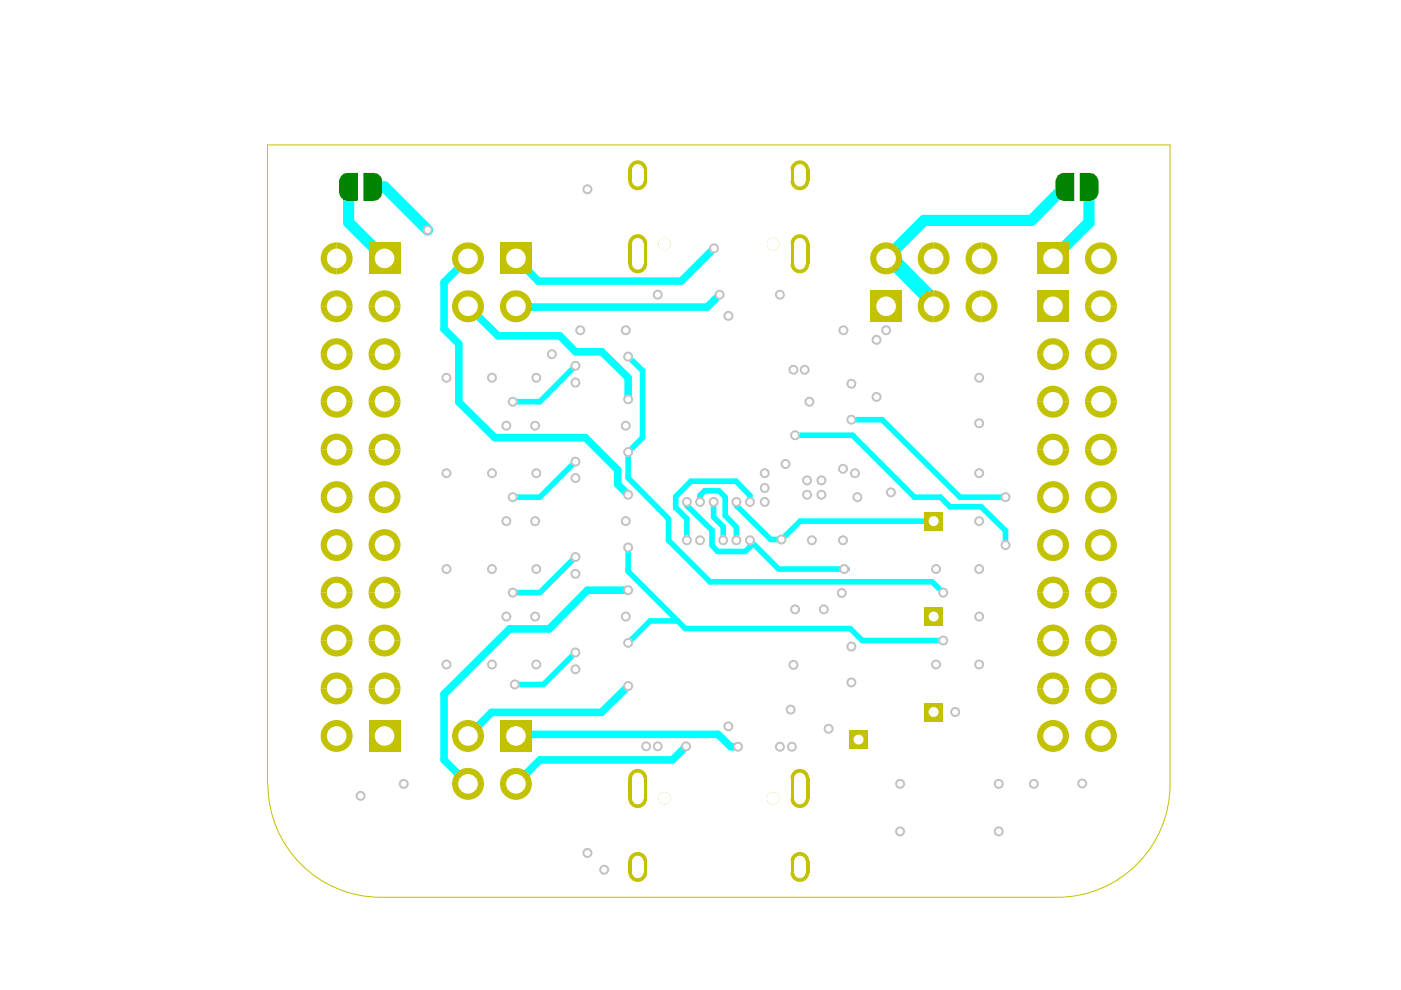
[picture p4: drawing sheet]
<svg xmlns="http://www.w3.org/2000/svg" width="297mm" height="210mm" viewBox="0 0 297 210" stroke-linecap="round" stroke-linejoin="round" font-family="sans-serif">
<path d="M56.7 166.3v-135.6h191.4v135.6M56.8 166.3a23.9 23.9 0 0 0 23.9 23.9M248.1 166.3a23.9 23.9 0 0 1-23.9 23.9M80.7 190.2h143.4" fill="none" stroke="#c2c200" stroke-width=".21"/>
<path d="M99.2 54.8l-5.1 5.1v9.9l3.2 3.1v12.4l7.6 7.5h19.2l6.9 6.9v3l2.2 2.2M151.4 52.7l-7 6.9h-30.3l-4.7-4.8M99.2 64.9l6.4 6.3h13.1l3.3 3.4h5.6l5.6 5.5v4.6M152.6 62.5l-2.7 2.6h-40.3l-.2-.2M133.2 125.1h-8.7l-8.1 8.2h-8.4l-13.9 13.9v13.9l5.1 5.1M109.4 156l.3-.3h42.5l2.7 2.6h1.6M133.2 145.5l-5.7 5.5h-23.3l-5 5M145.5 158.2l-2.9 2.9h-28.1l-5.1 5.1" fill="none" stroke="#0ff" stroke-width="1.6"/>
<g fill="none" stroke="#0ff" stroke-width="1.2">
<path d="M122 77.6l-7.5 7.6h-5.8M133.2 75.6l3 3v14.2l-3 3v5.5l8.5 8.7v4.6l8.8 8.8M122 97.9l-7.5 7.5h-5.8M168.6 92.3h12.2l13.1 13.1h5.5M180.5 89h6.5l16.5 16.4M122 118.1l-7.5 7.5h-5.8M133.2 116.1v5.1l12.1 12.1h35l2.5 2.5h17.2M145.6 106.4v.8l5.4 5.2M146.5 102l-3.2 3.3v2.3l2.3 2.4v4.6M152.1 116.9h5.9l1-.9v-1.4l6.1 6h13.9M156 102l3 3.1v1.3M156.1 107.2l7.3 7.2h2.3l4-3.9h28.3"/>
<path d="M122 138.3l-6.8 6.8h-6.1M143.7 131.7h-5.9l-4.6 4.6"/>
</g>
<path d="M73.9 39.6v7.6l7.6 7.6M79.1 39.6h2.4l9.2 9.2" fill="none" stroke="#0ff" stroke-width="2.4"/>
<path d="M159 114.6v.4M159.2 114.6v.4" fill="none" stroke="#0ff" stroke-width=".76"/>
<circle cx="179.7" cy="120.6" r=".38" fill="#0ff"/>
<path d="M146.5 102h9.5M148.4 106.4v-1.3l1-1h3l1.4 1.3v3.9l2.3 2.5v2.8M151 112.4v3.3l1.1 1.2M151.3 106.4v3.2l2 2.1v2.9M156.1 106.4v.8M199.4 105.4l2 2h6.6l5.2 5.1v3.1M203.5 105.4h9.7M150.5 123.4h47.1l2.4 2.2" fill="none" stroke="#0ff" stroke-width="1.2"/>
<path d="M225.7 39.6l-7 7.1h-22.8l-8 8.1M230.9 39.6v7.6l-7.6 7.6" fill="none" stroke="#0ff" stroke-width="2.4"/>
<path d="M187.9 54.8h.9l9.2 9.2v.9" fill="none" stroke="#0ff" stroke-width="3.2"/>
<path d="M230.9 39.6v.1" fill="none" stroke="#0ff" stroke-width="1.6"/>
<g fill="#008400">
<path d="M77 36.7h2.1a1.86 1.86 0 0 1 1.9 1.7v2.4a1.86 1.86 0 0 1-1.8 1.8h-2.2z"/>
<path d="M72.3 37.3a1.61 1.61 0 0 1 1.4-.6h2.2v5.9h-2.2a2.04 2.04 0 0 1-1.8-1.8v-2.4z"/>
<path d="M228.9 36.7h2.2a2.04 2.04 0 0 1 1.8 1.7v2.4a2.04 2.04 0 0 1-1.8 1.8h-2.2z"/>
<path d="M224.5 37.1l.3-.3 .8-.1h2.2v5.9h-2.2a1.86 1.86 0 0 1-1.8-1.8v-2.4l.1-.4z"/>
</g>
<g fill="#c2c200">
<path d="M168.2 163.6a1.99 1.99 0 0 1 2.2-.4 1.99 1.99 0 0 1 1.2 1.8h-4l.1-.5z"/>
<path d="M167.6 169.3h4a1.99 1.99 0 0 1-2 2 1.99 1.99 0 0 1-2-2z"/>
<path d="M167.6 165h4v4.3h-4z"/>
<path d="M133.8 181.2a1.99 1.99 0 0 1 2.2-.4 1.99 1.99 0 0 1 1.2 1.8h-4l.1-.5z"/>
<path d="M133.2 185h4a1.99 1.99 0 0 1-2 2 1.99 1.99 0 0 1-2-2z"/>
<path d="M133.2 182.6h4v2.4h-4z"/>
<path d="M168.2 181.2a1.99 1.99 0 0 1 2.2-.4 1.99 1.99 0 0 1 1.2 1.8h-4l.1-.5z"/>
<path d="M167.6 185h4a1.99 1.99 0 0 1-2 2 1.99 1.99 0 0 1-2-2z"/>
<path d="M167.6 182.6h4v2.4h-4z"/>
<path d="M133.8 163.6a1.99 1.99 0 0 1 2.2-.4 1.99 1.99 0 0 1 1.2 1.8h-4l.1-.5z"/>
<path d="M133.2 169.3h4a1.99 1.99 0 0 1-2 2 1.99 1.99 0 0 1-2-2z"/>
<path d="M133.2 165h4v4.3h-4z"/>
<path d="M180 154.9h4v3.9h-4z"/>
<path d="M69 143.6a3.4 3.4 0 0 1 3.7-.8 3.4 3.4 0 0 1 2.1 3.2h-6.8a3.4 3.4 0 0 1 1-2.4z"/>
<path d="M68 146h6.8a3.4 3.4 0 0 1-3.4 3.4 3.4 3.4 0 0 1-3.4-3.4z"/>
<path d="M79.1 133.4a3.4 3.4 0 0 1 3.7-.7 3.4 3.4 0 0 1 2.1 3.1h-6.8a3.4 3.4 0 0 1 1-2.4z"/>
<path d="M78.1 135.8h6.8a3.4 3.4 0 0 1-3.4 3.4 3.4 3.4 0 0 1-3.4-3.4z"/>
<path d="M79.1 143.6a3.4 3.4 0 0 1 3.7-.8 3.4 3.4 0 0 1 2.1 3.2h-6.8a3.4 3.4 0 0 1 1-2.4z"/>
<path d="M78.1 146h6.8a3.4 3.4 0 0 1-3.4 3.4 3.4 3.4 0 0 1-3.4-3.4z"/>
<path d="M69 133.4a3.4 3.4 0 0 1 3.7-.7 3.4 3.4 0 0 1 2.1 3.1h-6.8a3.4 3.4 0 0 1 1-2.4z"/>
<path d="M68 135.8h6.8a3.4 3.4 0 0 1-3.4 3.4 3.4 3.4 0 0 1-3.4-3.4z"/>
<path d="M69 153.6a3.4 3.4 0 0 1 3.7-.7 3.4 3.4 0 0 1 2.1 3.1h-6.8a3.4 3.4 0 0 1 1-2.4z"/>
<path d="M68 156h6.8a3.4 3.4 0 0 1-3.4 3.4 3.4 3.4 0 0 1-3.4-3.4z"/>
<path d="M78.1 152.7h6.8v6.7h-6.8z"/>
<path d="M69 92.9a3.4 3.4 0 0 1 3.7-.7 3.4 3.4 0 0 1 2.1 3.1h-6.8a3.4 3.4 0 0 1 1-2.4z"/>
<path d="M68 95.3h6.8a3.4 3.4 0 0 1-3.4 3.4 3.4 3.4 0 0 1-3.4-3.4z"/>
<path d="M79.1 92.9a3.4 3.4 0 0 1 3.7-.7 3.4 3.4 0 0 1 2.1 3.1h-6.8a3.4 3.4 0 0 1 1-2.4z"/>
<path d="M78.1 95.3h6.8a3.4 3.4 0 0 1-3.4 3.4 3.4 3.4 0 0 1-3.4-3.4z"/>
<path d="M69 103a3.4 3.4 0 0 1 3.7-.7 3.4 3.4 0 0 1 2.1 3.1h-6.8a3.4 3.4 0 0 1 1-2.4z"/>
<path d="M68 105.4h6.8a3.4 3.4 0 0 1-3.4 3.4 3.4 3.4 0 0 1-3.4-3.4z"/>
<path d="M79.1 103a3.4 3.4 0 0 1 3.7-.7 3.4 3.4 0 0 1 2.1 3.1h-6.8a3.4 3.4 0 0 1 1-2.4z"/>
<path d="M78.1 105.4h6.8a3.4 3.4 0 0 1-3.4 3.4 3.4 3.4 0 0 1-3.4-3.4z"/>
<path d="M69 113.2a3.4 3.4 0 0 1 3.7-.8 3.4 3.4 0 0 1 2.1 3.2h-6.8a3.4 3.4 0 0 1 1-2.4z"/>
<path d="M68 115.6h6.8a3.4 3.4 0 0 1-3.4 3.4 3.4 3.4 0 0 1-3.4-3.4z"/>
<path d="M79.1 113.2a3.4 3.4 0 0 1 3.7-.8 3.4 3.4 0 0 1 2.1 3.2h-6.8a3.4 3.4 0 0 1 1-2.4z"/>
<path d="M78.1 115.6h6.8a3.4 3.4 0 0 1-3.4 3.4 3.4 3.4 0 0 1-3.4-3.4z"/>
<path d="M69 123.2a3.4 3.4 0 0 1 3.7-.7 3.4 3.4 0 0 1 2.1 3.1h-6.8a3.4 3.4 0 0 1 1-2.4z"/>
<path d="M68 125.6h6.8a3.4 3.4 0 0 1-3.4 3.4 3.4 3.4 0 0 1-3.4-3.4z"/>
<path d="M79.1 123.2a3.4 3.4 0 0 1 3.7-.7 3.4 3.4 0 0 1 2.1 3.1h-6.8a3.4 3.4 0 0 1 1-2.4z"/>
<path d="M78.1 125.6h6.8a3.4 3.4 0 0 1-3.4 3.4 3.4 3.4 0 0 1-3.4-3.4z"/>
<path d="M196 108.5h4v4h-4z"/>
<path d="M230 105.4h6.8a3.4 3.4 0 0 1-3.4 3.4 3.4 3.4 0 0 1-3.4-3.4z"/>
<path d="M231 103a3.4 3.4 0 0 1 3.7-.7 3.4 3.4 0 0 1 2.1 3.1h-6.8a3.4 3.4 0 0 1 1-2.4z"/>
<path d="M219.9 105.4h6.8a3.4 3.4 0 0 1-3.4 3.4 3.4 3.4 0 0 1-3.4-3.4z"/>
<path d="M220.9 103a3.4 3.4 0 0 1 3.7-.7 3.4 3.4 0 0 1 2.1 3.1h-6.8a3.4 3.4 0 0 1 1-2.4z"/>
<path d="M230 95.3h6.8a3.4 3.4 0 0 1-3.4 3.4 3.4 3.4 0 0 1-3.4-3.4z"/>
<path d="M231 92.9a3.4 3.4 0 0 1 3.7-.7 3.4 3.4 0 0 1 2.1 3.1h-6.8a3.4 3.4 0 0 1 1-2.4z"/>
<path d="M219.9 95.3h6.8a3.4 3.4 0 0 1-3.4 3.4 3.4 3.4 0 0 1-3.4-3.4z"/>
<path d="M220.9 92.9a3.4 3.4 0 0 1 3.7-.7 3.4 3.4 0 0 1 2.1 3.1h-6.8a3.4 3.4 0 0 1 1-2.4z"/>
<path d="M106 152.7h6.8v6.7h-6.8z"/>
<path d="M109.4 162.8a3.4 3.4 0 0 1 3.4 3.4 3.4 3.4 0 0 1-3.4 3.4z"/>
<path d="M107 163.8a3.4 3.4 0 0 1 2.4-1v6.8a3.4 3.4 0 0 1-3.1-2.1 3.4 3.4 0 0 1 .7-3.7z"/>
<path d="M99.2 152.7a3.4 3.4 0 0 1 3.4 3.3 3.4 3.4 0 0 1-3.4 3.4z"/>
<path d="M96.8 153.6a3.4 3.4 0 0 1 2.4-.9v6.7a3.4 3.4 0 0 1-3.1-2.1 3.4 3.4 0 0 1 .7-3.7z"/>
<path d="M99.2 162.8a3.4 3.4 0 0 1 3.4 3.4 3.4 3.4 0 0 1-3.4 3.4z"/>
<path d="M96.8 163.8a3.4 3.4 0 0 1 2.4-1v6.8a3.4 3.4 0 0 1-3.1-2.1 3.4 3.4 0 0 1 .7-3.7z"/>
<path d="M219.9 146h6.8a3.4 3.4 0 0 1-3.4 3.4 3.4 3.4 0 0 1-3.4-3.4z"/>
<path d="M220.9 143.6a3.4 3.4 0 0 1 3.7-.8 3.4 3.4 0 0 1 2.1 3.2h-6.8a3.4 3.4 0 0 1 1-2.4z"/>
<path d="M230 156h6.8a3.4 3.4 0 0 1-3.4 3.4 3.4 3.4 0 0 1-3.4-3.4z"/>
<path d="M231 153.6a3.4 3.4 0 0 1 3.7-.7 3.4 3.4 0 0 1 2.1 3.1h-6.8a3.4 3.4 0 0 1 1-2.4z"/>
<path d="M219.9 156h6.8a3.4 3.4 0 0 1-3.4 3.4 3.4 3.4 0 0 1-3.4-3.4z"/>
<path d="M220.9 153.6a3.4 3.4 0 0 1 3.7-.7 3.4 3.4 0 0 1 2.1 3.1h-6.8a3.4 3.4 0 0 1 1-2.4z"/>
<path d="M230 146h6.8a3.4 3.4 0 0 1-3.4 3.4 3.4 3.4 0 0 1-3.4-3.4z"/>
<path d="M231 143.6a3.4 3.4 0 0 1 3.7-.8 3.4 3.4 0 0 1 2.1 3.2h-6.8a3.4 3.4 0 0 1 1-2.4z"/>
<path d="M196 149h4v4h-4z"/>
<path d="M196 128.8h4v4h-4z"/>
<path d="M219.9 135.8h6.8a3.4 3.4 0 0 1-3.4 3.4 3.4 3.4 0 0 1-3.4-3.4z"/>
<path d="M220.9 133.4a3.4 3.4 0 0 1 3.7-.7 3.4 3.4 0 0 1 2.1 3.1h-6.8a3.4 3.4 0 0 1 1-2.4z"/>
<path d="M230 125.6h6.8a3.4 3.4 0 0 1-3.4 3.4 3.4 3.4 0 0 1-3.4-3.4z"/>
<path d="M231 123.2a3.4 3.4 0 0 1 3.7-.7 3.4 3.4 0 0 1 2.1 3.1h-6.8a3.4 3.4 0 0 1 1-2.4z"/>
<path d="M219.9 125.6h6.8a3.4 3.4 0 0 1-3.4 3.4 3.4 3.4 0 0 1-3.4-3.4z"/>
<path d="M220.9 123.2a3.4 3.4 0 0 1 3.7-.7 3.4 3.4 0 0 1 2.1 3.1h-6.8a3.4 3.4 0 0 1 1-2.4z"/>
<path d="M230 135.8h6.8a3.4 3.4 0 0 1-3.4 3.4 3.4 3.4 0 0 1-3.4-3.4z"/>
<path d="M231 133.4a3.4 3.4 0 0 1 3.7-.7 3.4 3.4 0 0 1 2.1 3.1h-6.8a3.4 3.4 0 0 1 1-2.4z"/>
<path d="M219.9 115.6h6.8a3.4 3.4 0 0 1-3.4 3.4 3.4 3.4 0 0 1-3.4-3.4z"/>
<path d="M220.9 113.2a3.4 3.4 0 0 1 3.7-.8 3.4 3.4 0 0 1 2.1 3.2h-6.8a3.4 3.4 0 0 1 1-2.4z"/>
<path d="M230 115.6h6.8a3.4 3.4 0 0 1-3.4 3.4 3.4 3.4 0 0 1-3.4-3.4z"/>
<path d="M231 113.2a3.4 3.4 0 0 1 3.7-.8 3.4 3.4 0 0 1 2.1 3.2h-6.8a3.4 3.4 0 0 1 1-2.4z"/>
<path d="M79.1 62.5a3.4 3.4 0 0 1 3.7-.7 3.4 3.4 0 0 1 2.1 3.1h-6.8a3.4 3.4 0 0 1 1-2.4z"/>
<path d="M78.1 64.9h6.8a3.4 3.4 0 0 1-3.4 3.4 3.4 3.4 0 0 1-3.4-3.4z"/>
<path d="M69 82.8a3.4 3.4 0 0 1 3.7-.8 3.4 3.4 0 0 1 2.1 3.2h-6.8a3.4 3.4 0 0 1 1-2.4z"/>
<path d="M68 85.2h6.8a3.4 3.4 0 0 1-3.4 3.4 3.4 3.4 0 0 1-3.4-3.4z"/>
<path d="M78.1 51.4h6.8v6.8h-6.8z"/>
<path d="M79.1 72.7a3.4 3.4 0 0 1 3.7-.7 3.4 3.4 0 0 1 2.1 3.1h-6.8a3.4 3.4 0 0 1 1-2.4z"/>
<path d="M78.1 75.1h6.8a3.4 3.4 0 0 1-3.4 3.4 3.4 3.4 0 0 1-3.4-3.4z"/>
<path d="M71.4 51.4a3.4 3.4 0 0 1 3.4 3.4 3.4 3.4 0 0 1-3.4 3.4z"/>
<path d="M69 52.4a3.4 3.4 0 0 1 2.4-1v6.8a3.4 3.4 0 0 1-3.2-2.1 3.4 3.4 0 0 1 .8-3.7z"/>
<path d="M69 62.5a3.4 3.4 0 0 1 3.7-.7 3.4 3.4 0 0 1 2.1 3.1h-6.8a3.4 3.4 0 0 1 1-2.4z"/>
<path d="M68 64.9h6.8a3.4 3.4 0 0 1-3.4 3.4 3.4 3.4 0 0 1-3.4-3.4z"/>
<path d="M69 72.7a3.4 3.4 0 0 1 3.7-.7 3.4 3.4 0 0 1 2.1 3.1h-6.8a3.4 3.4 0 0 1 1-2.4z"/>
<path d="M68 75.1h6.8a3.4 3.4 0 0 1-3.4 3.4 3.4 3.4 0 0 1-3.4-3.4z"/>
<path d="M79.1 82.8a3.4 3.4 0 0 1 3.7-.8 3.4 3.4 0 0 1 2.1 3.2h-6.8a3.4 3.4 0 0 1 1-2.4z"/>
<path d="M78.1 85.2h6.8a3.4 3.4 0 0 1-3.4 3.4 3.4 3.4 0 0 1-3.4-3.4z"/>
<path d="M167.6 56h4a1.99 1.99 0 0 1-2 2 1.99 1.99 0 0 1-2-2z"/>
<path d="M168.2 50.2a1.99 1.99 0 0 1 2.2-.4 1.99 1.99 0 0 1 1.2 1.8h-4l.1-.5z"/>
<path d="M167.6 51.6h4v4.4h-4z"/>
<path d="M133.2 38.4h4a1.99 1.99 0 0 1-2 1.9 1.99 1.99 0 0 1-2-1.9z"/>
<path d="M133.8 34.6a1.99 1.99 0 0 1 2.2-.5 1.99 1.99 0 0 1 1.2 1.9h-4l.1-.5z"/>
<path d="M133.2 36h4v2.4h-4z"/>
<path d="M167.6 38.4h4a1.99 1.99 0 0 1-2 1.9 1.99 1.99 0 0 1-2-1.9z"/>
<path d="M168.2 34.6a1.99 1.99 0 0 1 2.2-.5 1.99 1.99 0 0 1 1.2 1.9h-4l.1-.5z"/>
<path d="M167.6 36h4v2.4h-4z"/>
<path d="M133.2 56h4a1.99 1.99 0 0 1-2 2 1.99 1.99 0 0 1-2-2z"/>
<path d="M133.8 50.2a1.99 1.99 0 0 1 2.2-.4 1.99 1.99 0 0 1 1.2 1.8h-4l.1-.5z"/>
<path d="M133.2 51.6h4v4.4h-4z"/>
<path d="M219.9 51.4h6.8v6.8h-6.8z"/>
<path d="M230 85.2h6.8a3.4 3.4 0 0 1-3.4 3.4 3.4 3.4 0 0 1-3.4-3.4z"/>
<path d="M231 82.8a3.4 3.4 0 0 1 3.7-.8 3.4 3.4 0 0 1 2.1 3.2h-6.8a3.4 3.4 0 0 1 1-2.4z"/>
<path d="M219.9 85.2h6.8a3.4 3.4 0 0 1-3.4 3.4 3.4 3.4 0 0 1-3.4-3.4z"/>
<path d="M220.9 82.8a3.4 3.4 0 0 1 3.7-.8 3.4 3.4 0 0 1 2.1 3.2h-6.8a3.4 3.4 0 0 1 1-2.4z"/>
<path d="M230 75.1h6.8a3.4 3.4 0 0 1-3.4 3.4 3.4 3.4 0 0 1-3.4-3.4z"/>
<path d="M231 72.7a3.4 3.4 0 0 1 3.7-.7 3.4 3.4 0 0 1 2.1 3.1h-6.8a3.4 3.4 0 0 1 1-2.4z"/>
<path d="M219.9 75.1h6.8a3.4 3.4 0 0 1-3.4 3.4 3.4 3.4 0 0 1-3.4-3.4z"/>
<path d="M220.9 72.7a3.4 3.4 0 0 1 3.7-.7 3.4 3.4 0 0 1 2.1 3.1h-6.8a3.4 3.4 0 0 1 1-2.4z"/>
<path d="M231 52.4a3.4 3.4 0 0 1 2.4-1v6.8a3.4 3.4 0 0 1-3.1-2.1 3.4 3.4 0 0 1 .7-3.7z"/>
<path d="M233.4 51.4a3.4 3.4 0 0 1 3.4 3.4 3.4 3.4 0 0 1-3.4 3.4z"/>
<path d="M230 64.9h6.8a3.4 3.4 0 0 1-3.4 3.4 3.4 3.4 0 0 1-3.4-3.4z"/>
<path d="M231 62.5a3.4 3.4 0 0 1 3.7-.7 3.4 3.4 0 0 1 2.1 3.1h-6.8a3.4 3.4 0 0 1 1-2.4z"/>
<path d="M219.9 61.6h6.8v6.7h-6.8z"/>
<path d="M99.2 61.6a3.4 3.4 0 0 1 3.4 3.3 3.4 3.4 0 0 1-3.4 3.4z"/>
<path d="M96.8 62.5a3.4 3.4 0 0 1 2.4-.9v6.7a3.4 3.4 0 0 1-3.1-2.1 3.4 3.4 0 0 1 .7-3.7z"/>
<path d="M106 51.4h6.8v6.8h-6.8z"/>
<path d="M109.4 61.6a3.4 3.4 0 0 1 3.4 3.3 3.4 3.4 0 0 1-3.4 3.4z"/>
<path d="M107 62.5a3.4 3.4 0 0 1 2.4-.9v6.7a3.4 3.4 0 0 1-3.1-2.1 3.4 3.4 0 0 1 .7-3.7z"/>
<path d="M99.2 51.4a3.4 3.4 0 0 1 3.4 3.4 3.4 3.4 0 0 1-3.4 3.4z"/>
<path d="M96.8 52.4a3.4 3.4 0 0 1 2.4-1v6.8a3.4 3.4 0 0 1-3.1-2.1 3.4 3.4 0 0 1 .7-3.7z"/>
<path d="M205.7 52.4a3.4 3.4 0 0 1 2.4-1v6.8a3.4 3.4 0 0 1-3.1-2.1 3.4 3.4 0 0 1 .7-3.7z"/>
<path d="M208.1 51.4a3.4 3.4 0 0 1 3.4 3.4 3.4 3.4 0 0 1-3.4 3.4z"/>
<path d="M195.6 62.5a3.4 3.4 0 0 1 2.4-.9v6.7a3.4 3.4 0 0 1-3.2-2.1 3.4 3.4 0 0 1 .8-3.7z"/>
<path d="M198 61.6a3.4 3.4 0 0 1 3.3 3.3 3.4 3.4 0 0 1-3.3 3.4z"/>
<path d="M195.6 52.4a3.4 3.4 0 0 1 2.4-1v6.8a3.4 3.4 0 0 1-3.2-2.1 3.4 3.4 0 0 1 .8-3.7z"/>
<path d="M198 51.4a3.4 3.4 0 0 1 3.3 3.4 3.4 3.4 0 0 1-3.3 3.4z"/>
<path d="M205.7 62.5a3.4 3.4 0 0 1 2.4-.9v6.7a3.4 3.4 0 0 1-3.1-2.1 3.4 3.4 0 0 1 .7-3.7z"/>
<path d="M208.1 61.6a3.4 3.4 0 0 1 3.4 3.3 3.4 3.4 0 0 1-3.4 3.4z"/>
<path d="M185.5 52.4a3.4 3.4 0 0 1 2.4-1v6.8a3.4 3.4 0 0 1-3.2-2.1 3.4 3.4 0 0 1 .8-3.7z"/>
<path d="M187.9 51.4a3.4 3.4 0 0 1 3.4 3.4 3.4 3.4 0 0 1-3.4 3.4z"/>
<path d="M184.5 61.6h6.8v6.7h-6.8z"/>
<circle cx="140.9" cy="169.2" r="1.31"/>
<circle cx="163.9" cy="169.2" r="1.31"/>
<circle cx="163.9" cy="51.7" r="1.31"/>
<circle cx="140.9" cy="51.7" r="1.31"/>
</g>
<g fill="#c2c2c2">
<circle cx="133.2" cy="95.8" r="1.06"/>
<circle cx="122" cy="101.3" r="1.06"/>
<circle cx="132.7" cy="110.5" r="1.06"/>
<circle cx="132.7" cy="90.3" r="1.06"/>
<circle cx="122" cy="97.9" r="1.06"/>
<circle cx="133.2" cy="104.9" r="1.06"/>
<circle cx="104.3" cy="140.9" r="1.06"/>
<circle cx="113.7" cy="140.9" r="1.06"/>
<circle cx="76.5" cy="168.7" r="1.06"/>
<circle cx="85.6" cy="166.2" r="1.06"/>
<circle cx="94.7" cy="140.9" r="1.06"/>
<circle cx="109.1" cy="145.1" r="1.06"/>
<circle cx="108.7" cy="105.4" r="1.06"/>
<circle cx="107.4" cy="90.3" r="1.06"/>
<circle cx="94.7" cy="100.3" r="1.06"/>
<circle cx="113.7" cy="100.3" r="1.06"/>
<circle cx="104.3" cy="100.3" r="1.06"/>
<circle cx="113.5" cy="90.3" r="1.06"/>
<circle cx="107.4" cy="110.5" r="1.06"/>
<circle cx="113.5" cy="110.5" r="1.06"/>
<circle cx="104.3" cy="120.7" r="1.06"/>
<circle cx="108.7" cy="125.6" r="1.06"/>
<circle cx="107.4" cy="130.7" r="1.06"/>
<circle cx="113.7" cy="120.7" r="1.06"/>
<circle cx="94.7" cy="120.7" r="1.06"/>
<circle cx="113.5" cy="130.7" r="1.06"/>
<circle cx="122" cy="118.1" r="1.06"/>
<circle cx="133.2" cy="116.1" r="1.06"/>
<circle cx="122" cy="121.7" r="1.06"/>
<circle cx="133.2" cy="125.1" r="1.06"/>
<circle cx="133.2" cy="136.3" r="1.06"/>
<circle cx="132.7" cy="130.7" r="1.06"/>
<circle cx="122" cy="138.3" r="1.06"/>
<circle cx="122" cy="141.9" r="1.06"/>
<circle cx="133.2" cy="145.5" r="1.06"/>
<circle cx="207.6" cy="130.7" r="1.06"/>
<circle cx="207.6" cy="120.7" r="1.06"/>
<circle cx="200" cy="135.8" r="1.06"/>
<circle cx="198.5" cy="120.7" r="1.06"/>
<circle cx="198.5" cy="140.9" r="1.06"/>
<circle cx="202.5" cy="151" r="1.06"/>
<circle cx="207.6" cy="140.9" r="1.06"/>
<circle cx="200" cy="125.6" r="1.06"/>
<circle cx="190.8" cy="176.3" r="1.06"/>
<circle cx="229.4" cy="166.1" r="1.06"/>
<circle cx="211.8" cy="176.3" r="1.06"/>
<circle cx="211.8" cy="166.2" r="1.06"/>
<circle cx="219.2" cy="166.2" r="1.06"/>
<circle cx="190.8" cy="166.2" r="1.06"/>
<circle cx="156.5" cy="158.3" r="1.06"/>
<circle cx="154.4" cy="154" r="1.06"/>
<circle cx="167.6" cy="150.5" r="1.06"/>
<circle cx="165.4" cy="158.3" r="1.06"/>
<circle cx="167.9" cy="158.3" r="1.06"/>
<circle cx="175.7" cy="154.5" r="1.06"/>
<circle cx="168.2" cy="141" r="1.06"/>
<circle cx="180.5" cy="144.7" r="1.06"/>
<circle cx="168.6" cy="129.2" r="1.06"/>
<circle cx="174.7" cy="129.2" r="1.06"/>
<circle cx="179" cy="120.7" r="1.06"/>
<circle cx="180.5" cy="137.1" r="1.06"/>
<circle cx="178.5" cy="125.7" r="1.06"/>
<circle cx="139.4" cy="158.2" r="1.06"/>
<circle cx="137" cy="158.2" r="1.06"/>
<circle cx="124.5" cy="180.8" r="1.06"/>
<circle cx="128.1" cy="184.4" r="1.06"/>
<circle cx="145.5" cy="158.2" r="1.06"/>
<circle cx="178.7" cy="99.4" r="1.06"/>
<circle cx="174.2" cy="101.9" r="1.06"/>
<circle cx="181.3" cy="100.3" r="1.06"/>
<circle cx="174.2" cy="104.9" r="1.06"/>
<circle cx="181.8" cy="105.4" r="1.06"/>
<circle cx="188.9" cy="104.4" r="1.06"/>
<circle cx="207.6" cy="110.5" r="1.06"/>
<circle cx="207.6" cy="100.3" r="1.06"/>
<circle cx="213.2" cy="105.4" r="1.06"/>
<circle cx="213.2" cy="115.6" r="1.06"/>
<circle cx="159" cy="106.4" r="1.06"/>
<circle cx="162.1" cy="106.4" r="1.06"/>
<circle cx="159" cy="114.6" r="1.06"/>
<circle cx="165.7" cy="114.4" r="1.06"/>
<circle cx="172.1" cy="114.6" r="1.06"/>
<circle cx="178.7" cy="114.6" r="1.06"/>
<circle cx="185.8" cy="84.2" r="1.06"/>
<circle cx="207.6" cy="80.1" r="1.06"/>
<circle cx="207.6" cy="89.7" r="1.06"/>
<circle cx="180.5" cy="89" r="1.06"/>
<circle cx="162.1" cy="100.3" r="1.06"/>
<circle cx="171.1" cy="104.9" r="1.06"/>
<circle cx="166.5" cy="98.4" r="1.06"/>
<circle cx="171.1" cy="101.9" r="1.06"/>
<circle cx="162.1" cy="103.5" r="1.06"/>
<circle cx="168.6" cy="92.3" r="1.06"/>
<circle cx="171.6" cy="85.2" r="1.06"/>
<circle cx="180.5" cy="81.4" r="1.06"/>
<circle cx="178.8" cy="70" r="1.06"/>
<circle cx="168.2" cy="78.4" r="1.06"/>
<circle cx="170.6" cy="78.4" r="1.06"/>
<circle cx="165.4" cy="62.5" r="1.06"/>
<circle cx="185.8" cy="72.1" r="1.06"/>
<circle cx="187.9" cy="70" r="1.06"/>
<circle cx="156.1" cy="114.6" r="1.06"/>
<circle cx="156.1" cy="106.4" r="1.06"/>
<circle cx="148.4" cy="114.6" r="1.06"/>
<circle cx="145.6" cy="114.6" r="1.06"/>
<circle cx="153.3" cy="114.6" r="1.06"/>
<circle cx="145.6" cy="106.4" r="1.06"/>
<circle cx="148.4" cy="106.4" r="1.06"/>
<circle cx="151.3" cy="106.4" r="1.06"/>
<circle cx="122" cy="81.1" r="1.06"/>
<circle cx="113.7" cy="80.1" r="1.06"/>
<circle cx="104.3" cy="80.1" r="1.06"/>
<circle cx="94.7" cy="80.1" r="1.06"/>
<circle cx="108.7" cy="85.2" r="1.06"/>
<circle cx="133.2" cy="75.6" r="1.06"/>
<circle cx="152.6" cy="62.5" r="1.06"/>
<circle cx="154.4" cy="67" r="1.06"/>
<circle cx="139.4" cy="62.5" r="1.06"/>
<circle cx="151.4" cy="52.7" r="1.06"/>
<circle cx="132.7" cy="70" r="1.06"/>
<circle cx="133.2" cy="84.7" r="1.06"/>
<circle cx="117" cy="75.1" r="1.06"/>
<circle cx="123" cy="70" r="1.06"/>
<circle cx="124.5" cy="40.1" r="1.06"/>
<circle cx="122" cy="77.6" r="1.06"/>
<circle cx="90.7" cy="48.8" r="1.06"/>
</g>
<g fill="#fff">
<path d="M134 38.4h2.4a1.2 1.2 0 0 1-1.2 1.1 1.2 1.2 0 0 1-1.2-1.1z"/>
<path d="M134.5 35a1.2 1.2 0 0 1 1.3-.1 1.2 1.2 0 0 1 .6 1.1h-2.4l.1-.4z"/>
<path d="M134 36h2.4v2.4h-2.4z"/>
<path d="M168.4 38.4h2.4a1.2 1.2 0 0 1-1.2 1.1 1.2 1.2 0 0 1-1.2-1.1z"/>
<path d="M168.6 35.3a1.2 1.2 0 0 1 1.4-.5 1.2 1.2 0 0 1 .8 1.2h-2.4z"/>
<path d="M168.4 36h2.5v2.4h-2.5z"/>
<path d="M168.4 56h2.4a1.2 1.2 0 0 1-1.2 1.2 1.2 1.2 0 0 1-1.2-1.2z"/>
<path d="M168.6 50.9a1.2 1.2 0 0 1 1.4-.4 1.2 1.2 0 0 1 .8 1.1h-2.4z"/>
<path d="M168.4 51.6h2.5v4.4h-2.5z"/>
<path d="M134 56h2.4a1.2 1.2 0 0 1-1.2 1.2 1.2 1.2 0 0 1-1.2-1.2z"/>
<path d="M134.2 50.9a1.2 1.2 0 0 1 1.4-.4 1.2 1.2 0 0 1 .8 1.1h-2.4z"/>
<path d="M134 51.6h2.4v4.4h-2.4z"/>
<path d="M134.5 181.7a1.2 1.2 0 0 1 1.3-.1 1.2 1.2 0 0 1 .6 1h-2.4l.1-.4z"/>
<path d="M134 185h2.4a1.2 1.2 0 0 1-1.2 1.2 1.2 1.2 0 0 1-1.2-1.2z"/>
<path d="M134 182.6h2.4v2.4h-2.4z"/>
<path d="M168.6 164.3a1.2 1.2 0 0 1 1.4-.4 1.2 1.2 0 0 1 .8 1.1h-2.4z"/>
<path d="M168.4 169.3h2.4a1.2 1.2 0 0 1-1.2 1.2 1.2 1.2 0 0 1-1.2-1.2z"/>
<path d="M168.4 165h2.5v4.3h-2.5z"/>
<path d="M134.5 164.1a1.2 1.2 0 0 1 1.3-.2 1.2 1.2 0 0 1 .6 1.1h-2.4l.1-.4z"/>
<path d="M134 169.3h2.4a1.2 1.2 0 0 1-1.2 1.2 1.2 1.2 0 0 1-1.2-1.2z"/>
<path d="M134 165h2.4v4.3h-2.4z"/>
<path d="M168.6 181.9a1.2 1.2 0 0 1 1.4-.4 1.2 1.2 0 0 1 .8 1.1h-2.4z"/>
<path d="M168.4 185h2.4a1.2 1.2 0 0 1-1.2 1.2 1.2 1.2 0 0 1-1.2-1.2z"/>
<path d="M168.4 182.6h2.5v2.4h-2.5z"/>
<circle cx="140.9" cy="51.7" r="1.31"/>
<circle cx="163.9" cy="51.7" r="1.31"/>
<circle cx="140.9" cy="169.2" r="1.31"/>
<circle cx="163.9" cy="169.2" r="1.31"/>
<circle cx="187.9" cy="54.8" r="2.07"/>
<circle cx="208.1" cy="54.8" r="2.07"/>
<circle cx="208.1" cy="64.9" r="2.07"/>
<circle cx="198" cy="54.8" r="2.07"/>
<circle cx="198" cy="64.9" r="2.07"/>
<circle cx="187.9" cy="64.9" r="2.07"/>
<circle cx="233.4" cy="64.9" r="2.07"/>
<circle cx="223.3" cy="75.1" r="2.07"/>
<circle cx="233.4" cy="54.8" r="2.07"/>
<circle cx="223.3" cy="54.8" r="2.07"/>
<circle cx="233.4" cy="75.1" r="2.07"/>
<circle cx="223.3" cy="64.9" r="2.07"/>
<circle cx="223.3" cy="146" r="2.07"/>
<circle cx="233.4" cy="156" r="2.07"/>
<circle cx="223.3" cy="156" r="2.07"/>
<circle cx="233.4" cy="146" r="2.07"/>
<circle cx="233.4" cy="135.8" r="2.07"/>
<circle cx="223.3" cy="135.8" r="2.07"/>
<circle cx="233.4" cy="125.6" r="2.07"/>
<circle cx="223.3" cy="125.6" r="2.07"/>
<circle cx="233.4" cy="115.6" r="2.07"/>
<circle cx="223.3" cy="115.6" r="2.07"/>
<circle cx="233.4" cy="85.2" r="2.07"/>
<circle cx="223.3" cy="105.4" r="2.07"/>
<circle cx="233.4" cy="95.3" r="2.07"/>
<circle cx="223.3" cy="95.3" r="2.07"/>
<circle cx="223.3" cy="85.2" r="2.07"/>
<circle cx="233.4" cy="105.4" r="2.07"/>
<circle cx="198" cy="130.7" r="1.06"/>
<circle cx="198" cy="151" r="1.06"/>
<circle cx="198" cy="110.5" r="1.06"/>
<circle cx="182" cy="156.8" r="1.06"/>
<circle cx="109.4" cy="64.9" r="2.07"/>
<circle cx="109.4" cy="54.8" r="2.07"/>
<circle cx="109.4" cy="166.2" r="2.07"/>
<circle cx="109.4" cy="156" r="2.07"/>
<circle cx="81.5" cy="125.6" r="2.07"/>
<circle cx="71.4" cy="146" r="2.07"/>
<circle cx="71.4" cy="135.8" r="2.07"/>
<circle cx="81.5" cy="135.8" r="2.07"/>
<circle cx="71.4" cy="125.6" r="2.07"/>
<circle cx="71.4" cy="54.8" r="2.07"/>
<circle cx="81.5" cy="64.9" r="2.07"/>
<circle cx="71.4" cy="75.1" r="2.07"/>
<circle cx="99.2" cy="64.9" r="2.07"/>
<circle cx="99.2" cy="54.8" r="2.07"/>
<circle cx="81.5" cy="54.8" r="2.07"/>
<circle cx="71.4" cy="64.9" r="2.07"/>
<circle cx="81.5" cy="75.1" r="2.07"/>
<circle cx="71.4" cy="105.4" r="2.07"/>
<circle cx="71.4" cy="85.2" r="2.07"/>
<circle cx="81.5" cy="85.2" r="2.07"/>
<circle cx="71.4" cy="95.3" r="2.07"/>
<circle cx="81.5" cy="95.3" r="2.07"/>
<circle cx="81.5" cy="105.4" r="2.07"/>
<circle cx="71.4" cy="115.6" r="2.07"/>
<circle cx="81.5" cy="115.6" r="2.07"/>
<circle cx="81.5" cy="146" r="2.07"/>
<circle cx="99.2" cy="156" r="2.07"/>
<circle cx="71.4" cy="156" r="2.07"/>
<circle cx="99.2" cy="166.2" r="2.07"/>
<circle cx="81.5" cy="156" r="2.07"/>
<circle cx="133.2" cy="95.8" r=".64"/>
<circle cx="122" cy="101.3" r=".64"/>
<circle cx="132.7" cy="110.5" r=".64"/>
<circle cx="132.7" cy="90.3" r=".64"/>
<circle cx="122" cy="97.9" r=".64"/>
<circle cx="133.2" cy="104.9" r=".64"/>
<circle cx="104.3" cy="140.9" r=".64"/>
<circle cx="113.7" cy="140.9" r=".64"/>
<circle cx="76.5" cy="168.7" r=".64"/>
<circle cx="85.6" cy="166.2" r=".64"/>
<circle cx="94.7" cy="140.9" r=".64"/>
<circle cx="109.1" cy="145.1" r=".64"/>
<circle cx="108.7" cy="105.4" r=".64"/>
<circle cx="107.4" cy="90.3" r=".64"/>
<circle cx="94.7" cy="100.3" r=".64"/>
<circle cx="113.7" cy="100.3" r=".64"/>
<circle cx="104.3" cy="100.3" r=".64"/>
<circle cx="113.5" cy="90.3" r=".64"/>
<circle cx="107.4" cy="110.5" r=".64"/>
<circle cx="113.5" cy="110.5" r=".64"/>
<circle cx="104.3" cy="120.7" r=".64"/>
<circle cx="108.7" cy="125.6" r=".64"/>
<circle cx="107.4" cy="130.7" r=".64"/>
<circle cx="113.7" cy="120.7" r=".64"/>
<circle cx="94.7" cy="120.7" r=".64"/>
<circle cx="113.5" cy="130.7" r=".64"/>
<circle cx="122" cy="118.1" r=".64"/>
<circle cx="133.2" cy="116.1" r=".64"/>
<circle cx="122" cy="121.7" r=".64"/>
<circle cx="133.2" cy="125.1" r=".64"/>
<circle cx="133.2" cy="136.3" r=".64"/>
<circle cx="132.7" cy="130.7" r=".64"/>
<circle cx="122" cy="138.3" r=".64"/>
<circle cx="122" cy="141.9" r=".64"/>
<circle cx="133.2" cy="145.5" r=".64"/>
<circle cx="207.6" cy="130.7" r=".64"/>
<circle cx="207.6" cy="120.7" r=".64"/>
<circle cx="200" cy="135.8" r=".64"/>
<circle cx="198.5" cy="120.7" r=".64"/>
<circle cx="198.5" cy="140.9" r=".64"/>
<circle cx="202.5" cy="151" r=".64"/>
<circle cx="207.6" cy="140.9" r=".64"/>
<circle cx="200" cy="125.6" r=".64"/>
<circle cx="190.8" cy="176.3" r=".64"/>
<circle cx="229.4" cy="166.1" r=".64"/>
<circle cx="211.8" cy="176.3" r=".64"/>
<circle cx="211.8" cy="166.2" r=".64"/>
<circle cx="219.2" cy="166.2" r=".64"/>
<circle cx="190.8" cy="166.2" r=".64"/>
<circle cx="156.5" cy="158.3" r=".64"/>
<circle cx="154.4" cy="154" r=".64"/>
<circle cx="167.6" cy="150.5" r=".64"/>
<circle cx="165.4" cy="158.3" r=".64"/>
<circle cx="167.9" cy="158.3" r=".64"/>
<circle cx="175.7" cy="154.5" r=".64"/>
<circle cx="168.2" cy="141" r=".64"/>
<circle cx="180.5" cy="144.7" r=".64"/>
<circle cx="168.6" cy="129.2" r=".64"/>
<circle cx="174.7" cy="129.2" r=".64"/>
<circle cx="179" cy="120.7" r=".64"/>
<circle cx="180.5" cy="137.1" r=".64"/>
<circle cx="178.5" cy="125.7" r=".64"/>
<circle cx="139.4" cy="158.2" r=".64"/>
<circle cx="137" cy="158.2" r=".64"/>
<circle cx="124.5" cy="180.8" r=".64"/>
<circle cx="128.1" cy="184.4" r=".64"/>
<circle cx="145.5" cy="158.2" r=".64"/>
<circle cx="178.7" cy="99.4" r=".64"/>
<circle cx="174.2" cy="101.9" r=".64"/>
<circle cx="181.3" cy="100.3" r=".64"/>
<circle cx="174.2" cy="104.9" r=".64"/>
<circle cx="181.8" cy="105.4" r=".64"/>
<circle cx="188.9" cy="104.4" r=".64"/>
<circle cx="207.6" cy="110.5" r=".64"/>
<circle cx="207.6" cy="100.3" r=".64"/>
<circle cx="213.2" cy="105.4" r=".64"/>
<circle cx="213.2" cy="115.6" r=".64"/>
<circle cx="159" cy="106.4" r=".64"/>
<circle cx="162.1" cy="106.4" r=".64"/>
<circle cx="159" cy="114.6" r=".64"/>
<circle cx="165.7" cy="114.4" r=".64"/>
<circle cx="172.1" cy="114.6" r=".64"/>
<circle cx="178.7" cy="114.6" r=".64"/>
<circle cx="185.8" cy="84.2" r=".64"/>
<circle cx="207.6" cy="80.1" r=".64"/>
<circle cx="207.6" cy="89.7" r=".64"/>
<circle cx="180.5" cy="89" r=".64"/>
<circle cx="162.1" cy="100.3" r=".64"/>
<circle cx="171.1" cy="104.9" r=".64"/>
<circle cx="166.5" cy="98.4" r=".64"/>
<circle cx="171.1" cy="101.9" r=".64"/>
<circle cx="162.1" cy="103.5" r=".64"/>
<circle cx="168.6" cy="92.3" r=".64"/>
<circle cx="171.6" cy="85.2" r=".64"/>
<circle cx="180.5" cy="81.4" r=".64"/>
<circle cx="178.8" cy="70" r=".64"/>
<circle cx="168.2" cy="78.4" r=".64"/>
<circle cx="170.6" cy="78.4" r=".64"/>
<circle cx="165.4" cy="62.5" r=".64"/>
<circle cx="185.8" cy="72.1" r=".64"/>
<circle cx="187.9" cy="70" r=".64"/>
<circle cx="156.1" cy="114.6" r=".64"/>
<circle cx="156.1" cy="106.4" r=".64"/>
<circle cx="148.4" cy="114.6" r=".64"/>
<circle cx="145.6" cy="114.6" r=".64"/>
<circle cx="153.3" cy="114.6" r=".64"/>
<circle cx="145.6" cy="106.4" r=".64"/>
<circle cx="148.4" cy="106.4" r=".64"/>
<circle cx="151.3" cy="106.4" r=".64"/>
<circle cx="122" cy="81.1" r=".64"/>
<circle cx="113.7" cy="80.1" r=".64"/>
<circle cx="104.3" cy="80.1" r=".64"/>
<circle cx="94.7" cy="80.1" r=".64"/>
<circle cx="108.7" cy="85.2" r=".64"/>
<circle cx="133.2" cy="75.6" r=".64"/>
<circle cx="152.6" cy="62.5" r=".64"/>
<circle cx="154.4" cy="67" r=".64"/>
<circle cx="139.4" cy="62.5" r=".64"/>
<circle cx="151.4" cy="52.7" r=".64"/>
<circle cx="132.7" cy="70" r=".64"/>
<circle cx="133.2" cy="84.7" r=".64"/>
<circle cx="117" cy="75.1" r=".64"/>
<circle cx="123" cy="70" r=".64"/>
<circle cx="124.5" cy="40.1" r=".64"/>
<circle cx="122" cy="77.6" r=".64"/>
<circle cx="90.7" cy="48.8" r=".64"/>
</g>
</svg>
